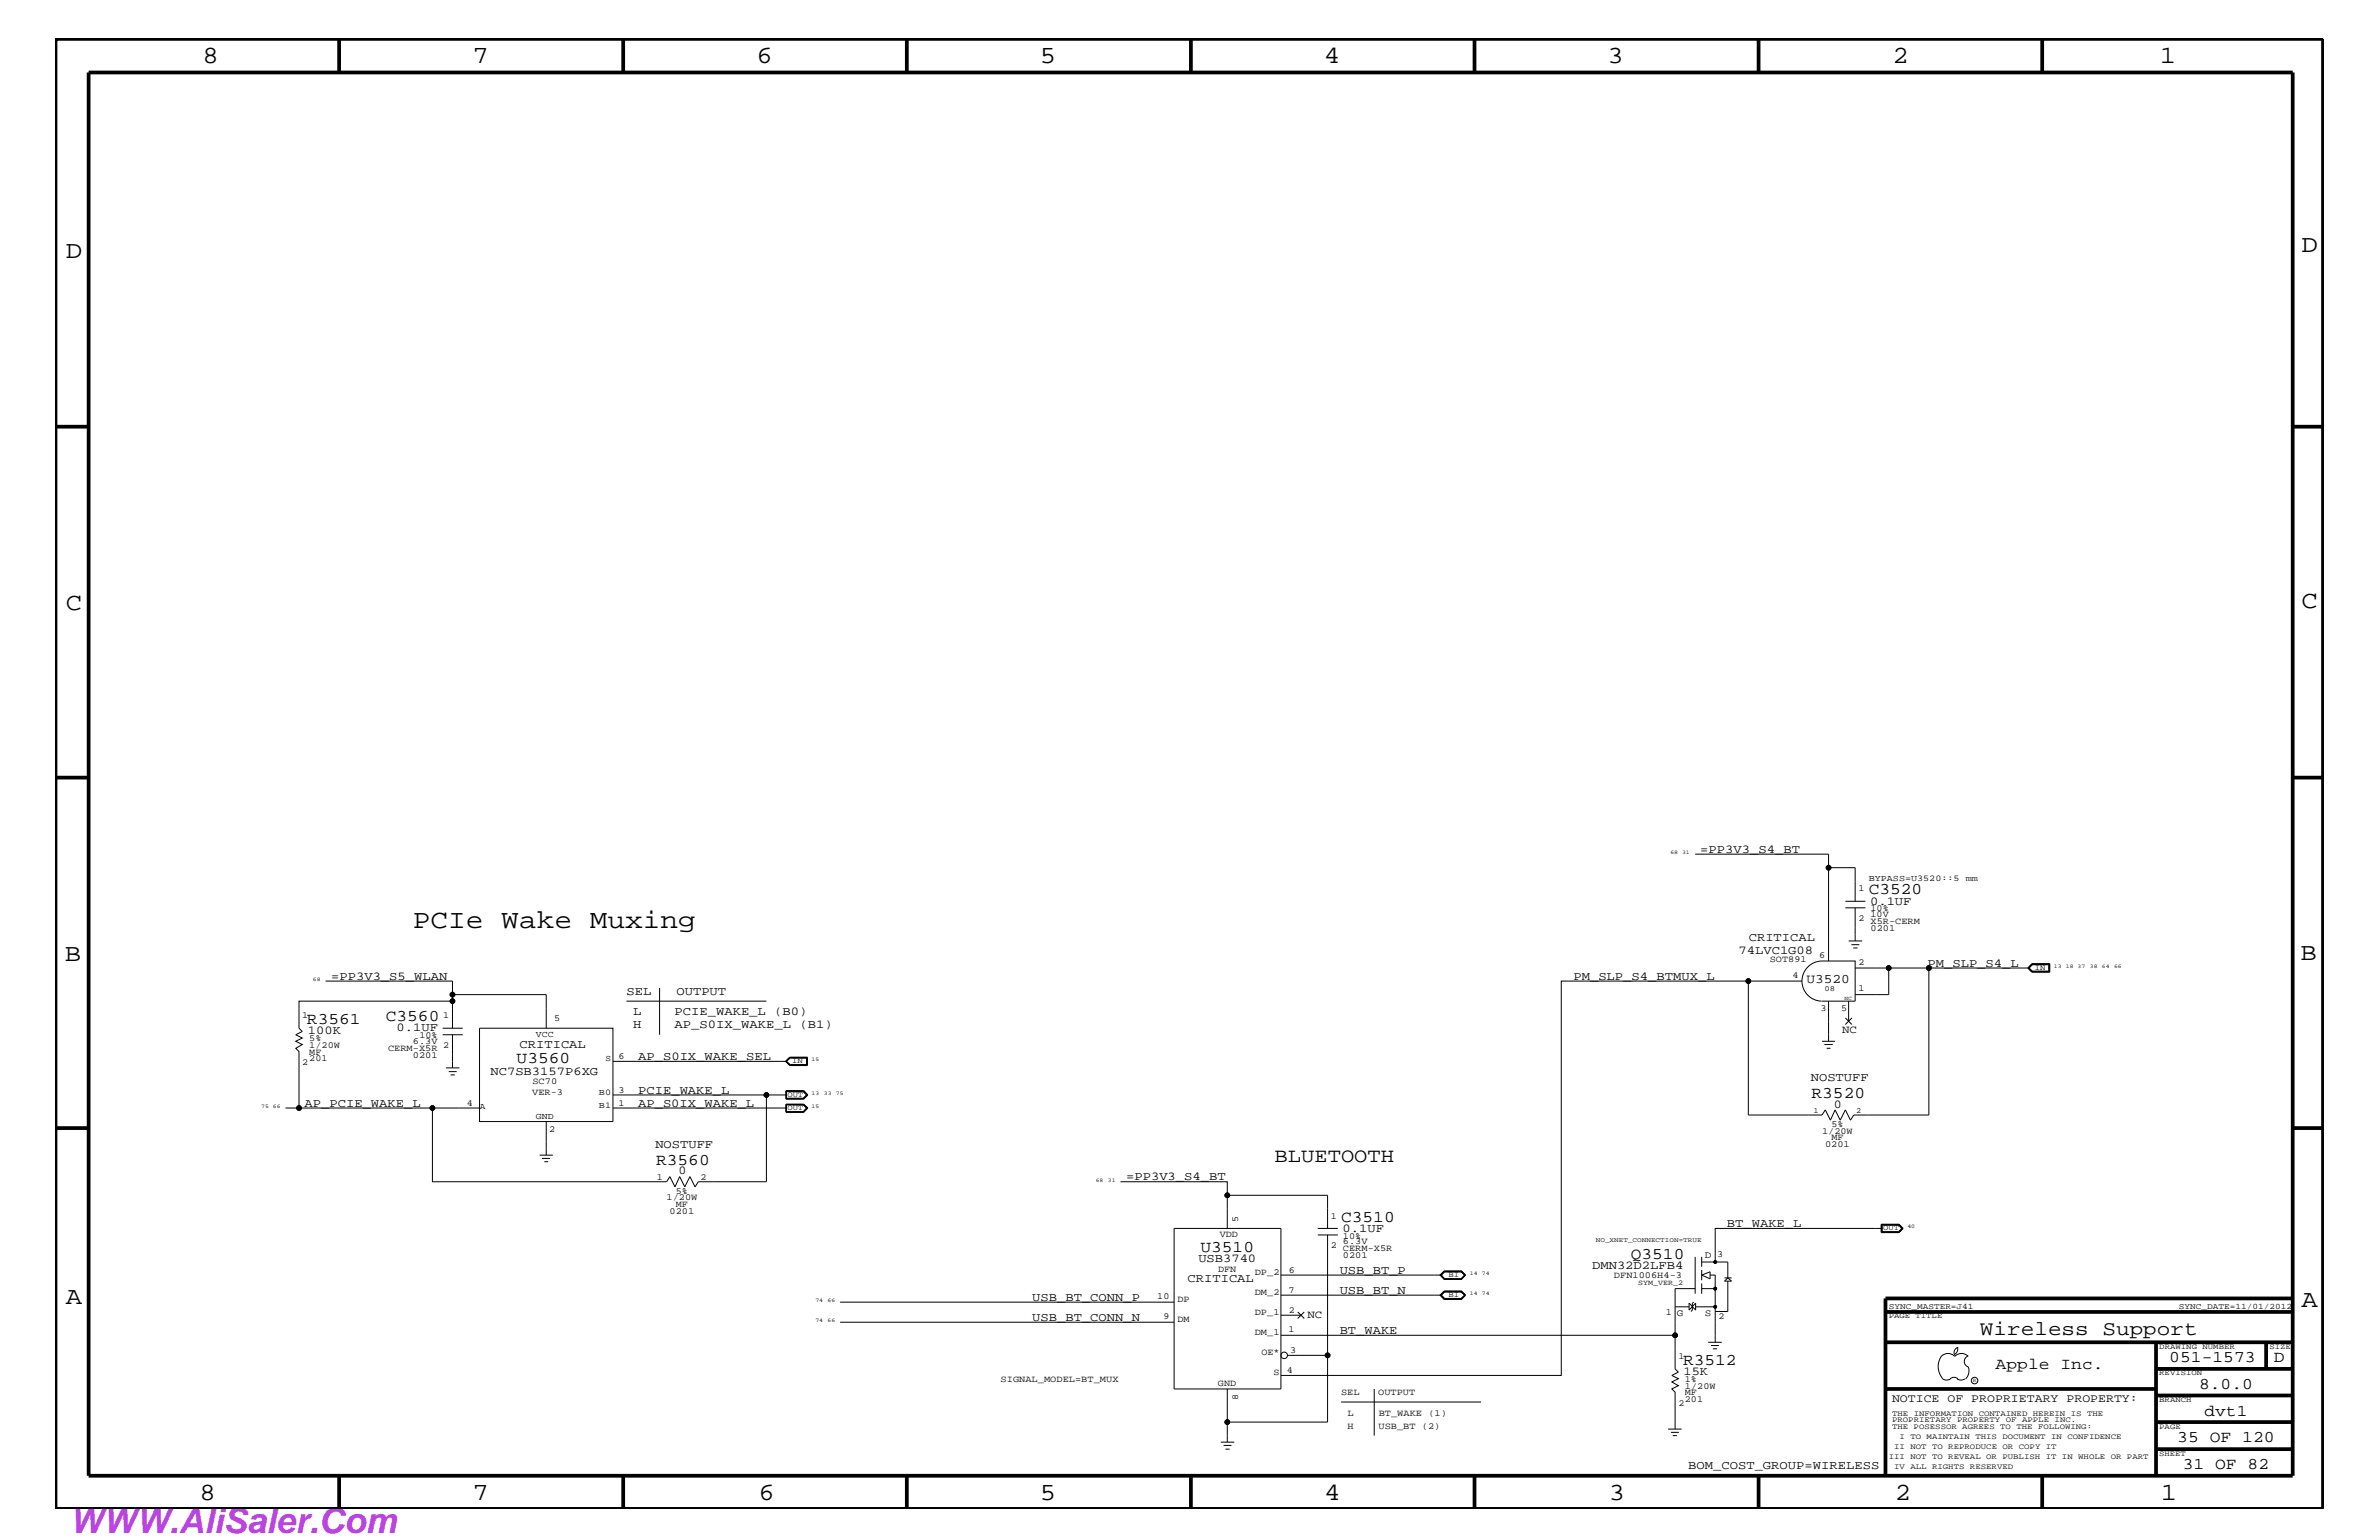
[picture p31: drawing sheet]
<svg xmlns="http://www.w3.org/2000/svg" width="432mm" height="279mm" viewBox="0 0 432 279" stroke-linecap="round" stroke-linejoin="round" font-family="sans-serif">
<defs><g id="words">
<text font-size="6.3" fill="#bd42e3" x="12.7" y="278.1">WWW.AliSaler.Com</text>
<text font-size="4.8" x="74.9" y="168.3">PCIe Wake Muxing</text>
<g font-size="4.5">
<text x="36.7" y="11.5">8</text>
<text x="85.8" y="11.5">7</text>
<text x="137.3" y="11.5">6</text>
<text x="188.7" y="11.5">5</text>
<text x="240.3" y="11.5">4</text>
<text x="291.8" y="11.5">3</text>
<text x="343.5" y="11.5">2</text>
<text x="392" y="11.5">1</text>
<text x="11.9" y="46.8">D</text>
<text x="417.7" y="45.7">D</text>
<text x="11.9" y="110.6">C</text>
<text x="417.7" y="110.4">C</text>
<text x="11.8" y="174.3">B</text>
<text x="417.6" y="174.2">B</text>
<text x="11.9" y="236.7">A</text>
<text x="417.7" y="237.1">A</text>
<text x="36.2" y="272.1">8</text>
<text x="85.8" y="272.1">7</text>
<text x="137.7" y="272.1">6</text>
<text x="188.7" y="272.1">5</text>
<text x="240.4" y="272.1">4</text>
<text x="292" y="272.1">3</text>
<text x="343.9" y="272.1">2</text>
<text x="392.2" y="272.1">1</text>
</g>
<text font-size="3.7" x="359.4" y="242.3">Wireless Support</text>
<text font-size="3.6" x="231.3" y="210.8">BLUETOOTH</text>
<g font-size="3">
<text x="339.2" y="162.2">C3520</text>
<text x="55.7" y="185.8">R3561</text>
<text x="70" y="185.3">C3560</text>
<text x="93.8" y="192.8">U3560</text>
<text x="328.8" y="199.2">R3520</text>
<text x="119.1" y="211.4">R3560</text>
<text x="243.4" y="221.7">C3510</text>
<text x="217.9" y="227.1">U3510</text>
<text x="296" y="228.4">Q3510</text>
<text x="305.5" y="247.6">R3512</text>
<text x="362.2" y="248.4">Apple Inc.</text>
<text x="393.7" y="247.1">051-1573</text>
<text x="399.2" y="252">8.0.0</text>
<text x="412.7" y="247.1">D</text>
<text x="400.1" y="256.8">dvt1</text>
<text x="395.2" y="261.6">35 OF 120</text>
<text x="396.2" y="266.6">31 OF 82</text>
</g>
<text font-size="2.4" x="327.9" y="178.4">U3520</text>
<g font-size="2.2">
<text x="308.6" y="154.7">=PP3V3_S4_BT</text>
<text x="339.4" y="164.1">0.1UF</text>
<text x="315.6" y="173.2">74LVC1G08</text>
<text x="317.4" y="170.7">CRITICAL</text>
<text x="60.1" y="177.7">=PP3V3_S5_WLAN</text>
<text x="285.6" y="177.7">PM_SLP_S4_BTMUX_L</text>
<text x="349.8" y="175.4">PM_SLP_S4_L</text>
<text x="113.7" y="180.5">SEL</text>
<text x="114.9" y="184.1">L</text>
<text x="122.4" y="184.1">PCIE_WAKE_L (B0)</text>
<text x="122.8" y="180.5">OUTPUT</text>
<text x="55.9" y="187.6">100K</text>
<text x="72" y="187.1">0.1UF</text>
<text x="94.3" y="190.2">CRITICAL</text>
<text x="114.9" y="186.5">H</text>
<text x="122.4" y="186.5">AP_S0IX_WAKE_L (B1)</text>
<text x="89" y="195">NC7SB3157P6XG</text>
<text x="115.8" y="192.3">AP_S0IX_WAKE_SEL</text>
<text x="328.7" y="196.2">NOSTUFF</text>
<text x="55.3" y="200.9">AP_PCIE_WAKE_L</text>
<text x="115.8" y="198.4">PCIE_WAKE_L</text>
<text x="115.8" y="200.9">AP_S0IX_WAKE_L</text>
<text x="332.9" y="200.9">0</text>
<text x="119" y="208.3">NOSTUFF</text>
<text x="123.1" y="213">0</text>
<text x="204.4" y="214.2">=PP3V3_S4_BT</text>
<text x="243.7" y="223.5">0.1UF</text>
<text x="313.4" y="222.6">BT_WAKE_L</text>
<text x="215.6" y="232.6">CRITICAL</text>
<text x="217.5" y="229">USB3740</text>
<text x="243.2" y="231.1">USB_BT_P</text>
<text x="289" y="230.2">DMN32D2LFB4</text>
<text x="187.4" y="236">USB_BT_CONN_P</text>
<text x="187.4" y="239.6">USB_BT_CONN_N</text>
<text x="243.2" y="234.7">USB_BT_N</text>
<text x="243.2" y="242">BT_WAKE</text>
<text x="305.6" y="249.5">15K</text>
<text x="306.4" y="266.6">BOM_COST_GROUP=WIRELESS</text>
</g>
<text font-size="2.1" x="343.4" y="254.4">NOTICE OF PROPRIETARY PROPERTY:</text>
<g font-size="2">
<text x="334.3" y="187.5">NC</text>
<text x="237.3" y="239.2">NC</text>
</g>
<g font-size="1.8">
<text x="309.5" y="228.2">D</text>
<text x="304.4" y="238.8">G</text>
<text x="309.5" y="238.8">S</text>
</g>
<g font-size="1.7">
<text x="337.3" y="161.7">1</text>
<text x="337.3" y="167.1">2</text>
<text x="339.5" y="166.4">10V</text>
<text x="339.5" y="165.3">10%</text>
<text x="339.5" y="167.6">X5R-CERM</text>
<text x="330.2" y="173.8">6</text>
<text x="339.5" y="168.9">0201</text>
<text x="321.2" y="174.6">SOT891</text>
<text x="325.4" y="177.4">4</text>
<text x="337.3" y="175">2</text>
<text x="337.3" y="179.9">1</text>
<text x="54.9" y="184.7">1</text>
<text x="80.4" y="184.7">1</text>
<text x="100.6" y="185.2">5</text>
<text x="330.5" y="183.5">3</text>
<text x="334.2" y="183.5">5</text>
<text x="56.1" y="191.4">MF</text>
<text x="56.1" y="188.9">5%</text>
<text x="56.1" y="190.2">1/20W</text>
<text x="70.4" y="190.6">CERM-X5R</text>
<text x="74.9" y="189.4">6.3V</text>
<text x="74.9" y="191.9">0201</text>
<text x="76.1" y="188.3">10%</text>
<text x="80.4" y="190.2">2</text>
<text x="54.9" y="193.2">2</text>
<text x="56.1" y="192.6">201</text>
<text x="96.6" y="196.7">SC70</text>
<text x="112.3" y="192.2">6</text>
<text x="84.8" y="200.7">4</text>
<text x="96.6" y="198.7">VER-3</text>
<text x="112.3" y="198.2">3</text>
<text x="112.3" y="200.7">1</text>
<text x="99.7" y="205.4">2</text>
<text x="330.7" y="205.7">1/20W</text>
<text x="331.3" y="208.1">0201</text>
<text x="332.4" y="204.4">5%</text>
<text x="332.4" y="206.9">MF</text>
<text x="119.2" y="214.1">1</text>
<text x="127.2" y="214.1">2</text>
<text x="121" y="217.8">1/20W</text>
<text x="121.5" y="220.2">0201</text>
<text x="122.7" y="216.6">5%</text>
<text x="122.7" y="219">MF</text>
<text x="224.7" y="221.8" transform="rotate(-90 224.7 221.8)">5</text>
<text x="241.6" y="221.1">1</text>
<text x="221.4" y="224.5">VDD</text>
<text x="241.6" y="226.5">2</text>
<text x="243.8" y="227">CERM-X5R</text>
<text x="243.8" y="224.7">10%</text>
<text x="243.8" y="225.7">6.3V</text>
<text x="221.1" y="230.7">DFN</text>
<text x="227.8" y="231.3">DP_2</text>
<text x="233.9" y="230.9">6</text>
<text x="243.8" y="228.2">0201</text>
<text x="292.9" y="231.8">DFN1006H4-3</text>
<text x="311.7" y="228.1">3</text>
<text x="210.1" y="235.7">10</text>
<text x="211.2" y="239.4">9</text>
<text x="213.7" y="236.2">DP</text>
<text x="213.7" y="239.9">DM</text>
<text x="227.8" y="235">DM_2</text>
<text x="227.8" y="238.6">DP_1</text>
<text x="233.8" y="234.6">7</text>
<text x="233.9" y="238.2">2</text>
<text x="302.3" y="238.6">1</text>
<text x="311.9" y="239.4">2</text>
<text x="227.8" y="242.3">DM_1</text>
<text x="228.9" y="245.9">OE*</text>
<text x="233.8" y="241.8">1</text>
<text x="234.2" y="245.4">3</text>
<text x="181.6" y="250.7">SIGNAL_MODEL=BT_MUX</text>
<text x="221.1" y="251.4">GND</text>
<text x="231.1" y="249.5">S</text>
<text x="233.6" y="249">4</text>
<text x="304.6" y="246.5">1</text>
<text x="305.8" y="250.7">1%</text>
<text x="305.8" y="252">1/20W</text>
<text x="224.7" y="253.9" transform="rotate(-90 224.7 253.9)">8</text>
<text x="243.4" y="253.2">SEL</text>
<text x="244.6" y="256.8">L</text>
<text x="250.1" y="253.2">OUTPUT</text>
<text x="250.2" y="256.8">BT_WAKE (1)</text>
<text x="304.6" y="255">2</text>
<text x="305.8" y="253.2">MF</text>
<text x="305.8" y="254.4">201</text>
<text x="244.6" y="259.3">H</text>
<text x="250.2" y="259.3">USB_BT (2)</text>
</g>
<g font-size="1.6">
<text x="339.2" y="159.9">BYPASS=U3520::5 mm</text>
<text x="97.3" y="188.1">VCC</text>
<text x="109.9" y="192.6">S</text>
<text x="87.1" y="201.2">A</text>
<text x="97.3" y="203">GND</text>
<text x="108.7" y="198.7">B0</text>
<text x="108.7" y="201">B1</text>
</g>
<g font-size="1.5">
<text x="342.8" y="237.4">SYNC_MASTER=J41</text>
<text x="395.5" y="237.4">SYNC_DATE=11/01/2012</text>
</g>
<g font-size="1.4">
<text x="331.1" y="179.9">08</text>
<text x="369.3" y="176">IN</text>
<text x="143.8" y="192.9">IN</text>
<text x="142.9" y="201.5">OUT</text>
<text x="142.9" y="199">OUT</text>
<text x="329.2" y="201.9">1</text>
<text x="336.9" y="201.9">2</text>
<text x="341.8" y="223.2">OUT</text>
<text x="262.9" y="231.8">BI</text>
<text x="297.3" y="233.2">SYM_VER_2</text>
<text x="262.9" y="235.4">BI</text>
<text x="342.8" y="239.2">PAGE TITLE</text>
<text x="391.9" y="244.7">DRAWING NUMBER</text>
<text x="411.9" y="244.7">SIZE</text>
<text x="391.9" y="249.5">REVISION</text>
<text x="343.4" y="256.8">THE INFORMATION CONTAINED HEREIN IS THE</text>
<text x="391.9" y="254.4">BRANCH</text>
<text x="343.4" y="258">PROPRIETARY PROPERTY OF APPLE INC.</text>
<text x="343.4" y="259.3">THE POSESSOR AGREES TO THE FOLLOWING:</text>
<text x="343.8" y="262.9">II NOT TO REPRODUCE OR COPY IT</text>
<text x="344.8" y="261.1">I TO MAINTAIN THIS DOCUMENT IN CONFIDENCE</text>
<text x="391.9" y="259.3">PAGE</text>
<text x="342.8" y="264.7">III NOT TO REVEAL OR PUBLISH IT IN WHOLE OR PART</text>
<text x="343.8" y="266.6">IV ALL RIGHTS RESERVED</text>
<text x="391.9" y="264.1">SHEET</text>
</g>
<text font-size="1.2" x="289.6" y="225.3">NO_XNET_CONNECTION=TRUE</text>
<g font-size="1">
<text x="303.2" y="155">68 31</text>
<text x="56.8" y="178">68</text>
<text x="372.8" y="175.6">13</text>
<text x="375" y="175.6">18 37</text>
<text x="379.3" y="175.6">38</text>
<text x="381.5" y="175.6">64</text>
<text x="383.7" y="175.6">66</text>
<text x="334.8" y="181.4">NC</text>
<text x="147.3" y="192.6">15</text>
<text x="47.4" y="201">75 66</text>
<text x="147.3" y="201">15</text>
<text x="147.3" y="198.7">13</text>
<text x="149.5" y="198.7">33</text>
<text x="151.7" y="198.7">75</text>
<text x="198.9" y="214.4">68</text>
<text x="201.1" y="214.4">31</text>
<text x="346.2" y="222.9">40</text>
<text x="266.8" y="231.3">14</text>
<text x="269" y="231.3">74</text>
<text x="148" y="236.2">74</text>
<text x="148" y="239.9">74</text>
<text x="150.2" y="236.2">66</text>
<text x="150.2" y="239.9">66</text>
<text x="266.8" y="235">14</text>
<text x="269" y="235">74</text>
<text x="358.1" y="250.7">R</text>
</g>
</g></defs>
<g fill="none" stroke="#000" stroke-width=".18">
<path d="M307.7 155h24.2v2.4M59.1 178h23v2.5h17v6M119.7 179.3v8.4M327.1 178h-43.7v71.5h-50.9M334.9 164.7h3.7M334.9 163.5h3.7M335.5 170.7h2.5M336 171.4h1.5M336.4 172h.7M336.7 163.5v-6.1h-4.8v17M336.7 164.7v6M336.7 175.6h31.6"/>
<path d="M342.8 175.6v4.9h-6.1M350.1 175.6v26.7h-13.6l-.6 .9-1-1.8-.9 1.8-.9-1.8-.9 1.8-.9-1.8-.6 .9h-13.4v-24.3M368 175.6l.8-.7h3.2v1.5h-3.2zM368.8 174.9l-.7 .7 .7 .7h3.2M368.8 174.9h3.1v1.3h-3.1l-.6-.6zM368.9 176.2l-.6-.6 .6-.6h3v1.2M80.3 186.5h3.7M80.3 187.7h3.7M80.9 193.7h2.5M81.4 194.4h1.5M81.8 195h.7M82.1 180.5v1.1h-27.8v4.9l.6 .6-1.2 .6 1.2 .6-1.2 .6 1.2 .6-1.2 .7 .6 .6v10.2h32.7"/>
<path d="M82.1 181.6v4.9M82.1 187.7v6M87 186.5h24.3v17h-24.3zM111.3 198.7h27.8v15.7h-12.4l-.5 .9-1-1.8-.9 1.8-.9-1.8-.9 1.8-.9-1.8-.6 .9h-42.5v-13.4M111.3 192.6h31.4M113.7 181.6h25.4M139.1 198.7h3.6M142.7 197.9h3.2l.7 .8-.7 .7h-3.2zM142.7 198.1h3.1l.6 .6-.6 .5h-3.1M142.7 192.6l.7-.6h3v1.2h-3zM143.3 191.9h3.2v1.3h-3.2l-.6-.6zM143.3 191.8h3.3v1.5h-3.3l-.7-.7z"/>
<path d="M145.8 199.3l.7-.6-.7-.7h-3.1v1.3M145.9 197.9l.7 .8-.7 .6h-3.2M330.6 181.6a3.6 3.6 0 0 1-3.5-3.6 3.6 3.6 0 0 1 3.6-3.6h6v7.2h-6M330.7 188.9h2.4M331.1 189.5h1.6M331.6 190.2h.6M331.9 181.6v7.3M334.9 184.7l1.2 1.2M335.5 181.6v3.7M336.1 184.7l-1.2 1.2M51.8 201h2.5M98 209.6h2.3"/>
<path d="M98.4 210.2h1.4M98.8 210.8h.7M99.1 203.5v6.1M111.3 201h31.4M145.8 200.4l.6 .6-.6 .7M145.8 200.4h-3.1v1.3h3.1M145.8 200.4l.7 .6-.7 .7M145.9 200.3l.7 .7-.7 .8M145.9 200.3h-3.2v1.5h3.2M203.4 214.4h19.4v8.5M222.8 216.9h18.2v6M152.5 236.2h60.6"/>
<path d="M152.5 239.9h60.6M213.1 222.9h19.4v29.1h-19.4zM232.5 231.3h29.1M232.5 238.6h3.6M232.5 235h29.1M235.5 238l1.2 1.2M236.7 238l-1.2 1.2M239.2 222.9h3.6M239.2 224.1h3.6M241 224.1v21.8h-7.3M261.6 235l.6-.6h3l.7 .6-.7 .6h-3zM261.6 231.3l.6-.6h3l.7 .6-.7 .7h-3z"/>
<path d="M262.1 234.2h3.2l.7 .8-.7 .7h-3.2l-.7-.7zM262.1 230.6h3.2l.7 .7-.7 .8h-3.2l-.7-.8zM262.1 234.3h3.2l.6 .7-.6 .7h-3.2l-.6-.7zM262.1 230.7h3.2l.6 .6-.6 .8h-3.2l-.6-.8zM262.1 234.4h3.2l.6 .6-.6 .7h-3.2l-.6-.7zM262.1 230.7h3.2l.6 .6-.6 .7h-3.2l-.6-.7zM304 237.1h2.6M306.6 236.4v1.3l1.2-1.3v1.3zM307.4 236.2l-.2 .2v1.3l-.3 .2M307.7 233.8h-3.7v14.6l.6 .5-1.2 .6 1.2 .6-1.2 .6 1.2 .7-1.2 .6 .6 .6v6.7M307.7 228v6.7M307.8 237.1h3.5"/>
<path d="M308.9 233.8h2.4M308.9 228v1.8M308.9 230.4v1.9M308.9 232.9v1.8M308.9 231.3l1.5-.6v1.3zM308.9 229h4.7v2.8M310.4 231.3h.9v12.2M313 232.4l.6-.6 .7 .6zM313 231.8h1.3M313.6 232.4v5.5h-2.3M341.5 222.2h3.2M341.5 222.1h3.2l.7 .8-.7 .7h-3.2z"/>
<path d="M341.5 223.5h3.2M341.5 222.2v1.3M341.6 222.3h3l.6 .6-.6 .6h-3zM341.6 222.9h-30.3v6.1M344.7 222.2l.6 .7-.6 .6M344.7 222.2l.7 .7-.7 .6M222.8 252v9.6M232.5 242.3h71.5M241 245.9v12.1h-18.2M243.4 254.4h25.4M249.4 252v8.5M302.8 259.3h2.4"/>
<path d="M303.3 259.9h1.4M310 243.5h2.5M310.6 244.1h1.4M310.9 244.7h.8M352.3 246.1a1.72 1.72 0 0 1 2.5 0 1.69 1.69 0 0 1 2.4 0M352.4 246a3.2 3.2 0 0 0 .4 4.3l.8 .1 .4-.2M354 250.2l.7-.3 .7 .3M355.2 250.2l.7 .2 .7-.2M355.3 244.4v.3a1.18 1.18 0 0 1-.6 1.1M355.4 244.4a.99 .99 0 0 0-.6 1.4M357.2 246a1.04 1.04 0 0 0-.7 1 1.04 1.04 0 0 0 .7 1M357.3 248l.1 .7a2.11 2.11 0 0 1-.6 1.5"/>
<path d="M221.6 261.6h2.4M222.1 262.2h1.4M222.4 262.9h.8M303.6 260.5h.8"/>
<circle cx="331.9" cy="157.4" r=".42"/>
<circle cx="317.3" cy="178" r=".42"/>
<circle cx="342.8" cy="175.6" r=".42"/>
<circle cx="350.1" cy="175.6" r=".42"/>
<circle cx="82.1" cy="181.6" r=".42"/>
<circle cx="82.1" cy="180.5" r=".42"/>
<circle cx="139.1" cy="198.7" r=".42"/>
<circle cx="54.3" cy="201" r=".42"/>
<circle cx="78.5" cy="201" r=".42"/>
<circle cx="222.8" cy="216.9" r=".42"/>
<circle cx="311.3" cy="233.8" r=".25"/>
<circle cx="311.3" cy="229" r=".25"/>
<circle cx="311.3" cy="237.1" r=".25"/>
<circle cx="222.8" cy="258" r=".42"/>
<circle cx="233.1" cy="245.9" r=".59"/>
<circle cx="241" cy="245.9" r=".42"/>
<circle cx="304" cy="242.3" r=".42"/>
<circle cx="358.4" cy="250.5" r=".59"/>
</g>
<g fill="#000">
<circle cx="331.9" cy="157.4" r=".42"/>
<circle cx="317.3" cy="178" r=".42"/>
<circle cx="342.8" cy="175.6" r=".42"/>
<circle cx="350.1" cy="175.6" r=".42"/>
<circle cx="82.1" cy="181.6" r=".42"/>
<circle cx="82.1" cy="180.5" r=".42"/>
<circle cx="139.1" cy="198.7" r=".42"/>
<circle cx="54.3" cy="201" r=".42"/>
<circle cx="78.5" cy="201" r=".42"/>
<circle cx="222.8" cy="216.9" r=".42"/>
<circle cx="311.3" cy="233.8" r=".25"/>
<circle cx="311.3" cy="229" r=".25"/>
<circle cx="311.3" cy="237.1" r=".25"/>
<circle cx="222.8" cy="258" r=".42"/>
<circle cx="241" cy="245.9" r=".42"/>
<circle cx="304" cy="242.3" r=".42"/>
</g>
<g fill="none" stroke="#000" stroke-width=".68" stroke-linecap="butt">
<path d="M10.1 7.1h411.5v266.7h-411.5zM16.1 13.2h400v254.5h-400zM61.6 7.1v6.1M113.1 7.1v6.1M164.6 7.1v6.1M216.2 7.1v6.1M267.6 7.1v6.1M319.2 7.1v6.1M370.7 7.1v6.1M10.1 77.4h6M416.1 77.4h5.5M10.1 141.1h6"/>
<path d="M416.1 141.1h5.5M10.1 204.7h6M416.1 204.7h5.5M342.2 238h73.9M416.1 235.6h-73.9v32.1M342.2 252h49.1M342.2 243.5h73.9M391.3 258h24.8M391.3 253.2h24.8M391.3 248.4h24.8M391.3 243.5v24.2M411.3 243.5v4.9"/>
<path d="M61.6 267.7v6.1M113.1 267.7v6.1M164.6 267.7v6.1M216.2 268v5.8M267.6 267.7v6.1M319.2 267.7v6.1M370.7 267.7v6.1M391.3 262.9h24.8"/>
</g>
<use href="#words"/>
</svg>
